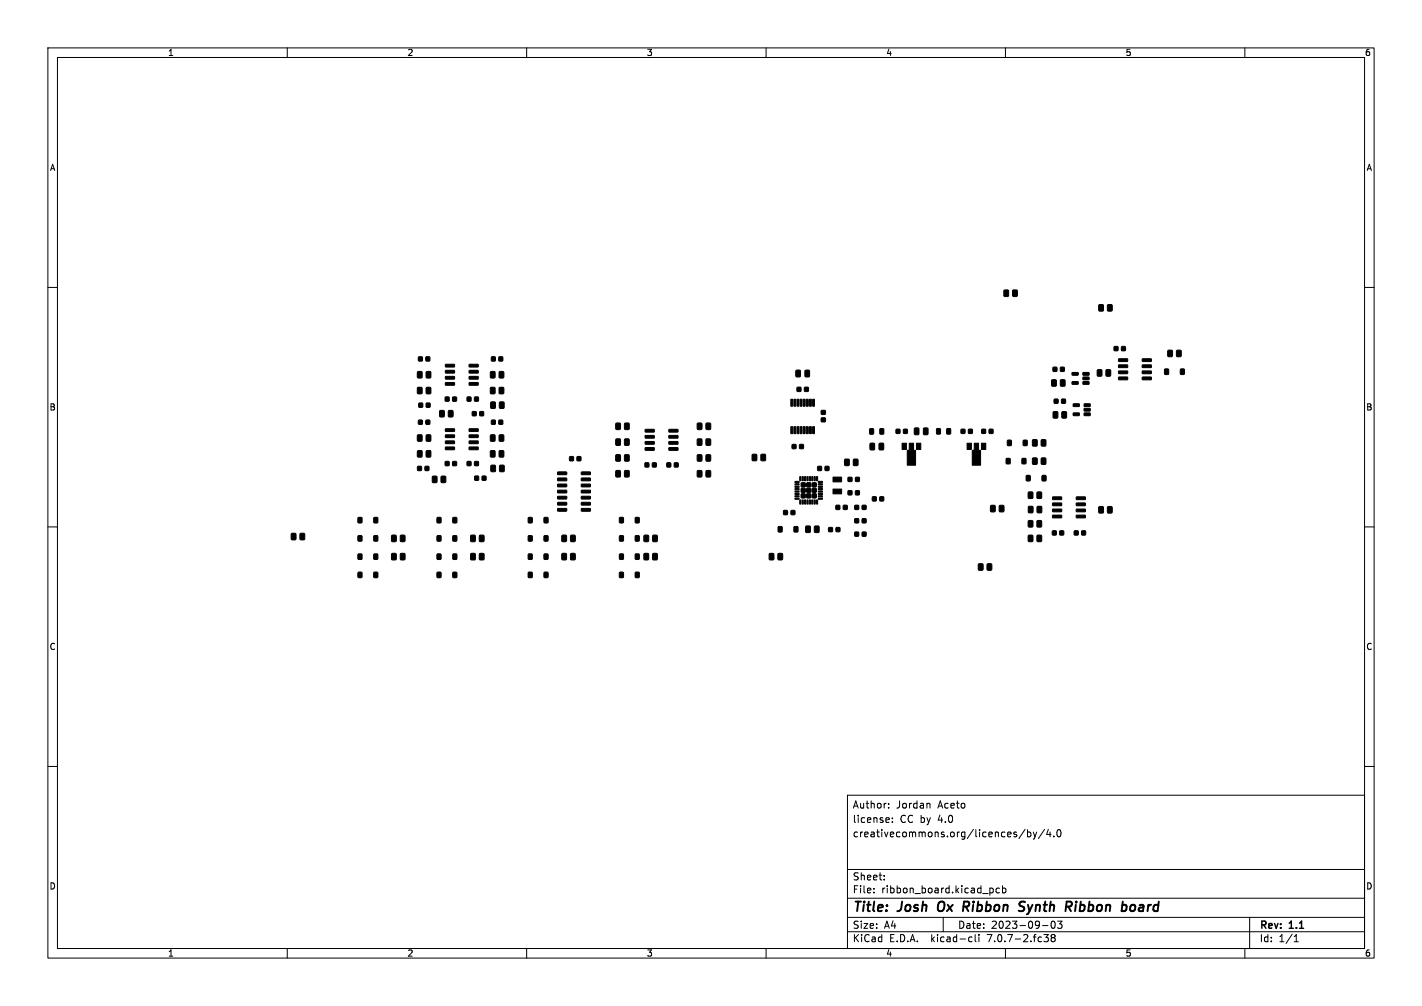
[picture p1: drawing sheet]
<svg xmlns="http://www.w3.org/2000/svg" width="297mm" height="210mm" viewBox="0 0 297 210" stroke-linecap="round" stroke-linejoin="round" font-family="sans-serif">
<defs><g id="words">
<g font-size="2.8">
<text x="178" y="190.9">Title:</text>
<text x="187.7" y="190.9">Josh</text>
<text x="196.7" y="190.9">Ox</text>
<text x="202.8" y="190.9">Ribbon</text>
<text x="215.3" y="190.9">Synth</text>
<text x="225.8" y="190.9">Ribbon</text>
<text x="238.3" y="190.9">board</text>
</g>
<g font-size="2.1">
<text x="178" y="172">license:</text>
<text x="178" y="169">Author:</text>
<text x="187.2" y="169">Jordan</text>
<text x="187.9" y="172">CC by</text>
<text x="195.9" y="169">Aceto</text>
<text x="196" y="172">4.0</text>
<text x="178" y="175">creativecommons.org/licences/by/4.0</text>
<text x="178" y="184">Sheet:</text>
<text x="178" y="186.7">File:</text>
<text x="184.1" y="186.7">ribbon_board.kicad_pcb</text>
<text x="178" y="196.9">KiCad</text>
<text x="178" y="194.1">Size:</text>
<text x="184.7" y="194.1">A4</text>
<text x="185.7" y="196.9">E.D.A.</text>
<text x="194.6" y="196.9">kicad-cli</text>
<text x="200" y="194.1">Date:</text>
<text x="206.5" y="196.9">7.0.7-2.fc38</text>
<text x="207" y="194.1">2023-09-03</text>
<text x="263" y="194.3">Rev:</text>
<text x="263" y="196.9">Id:</text>
<text x="267.1" y="196.9">1/1</text>
<text x="269.4" y="194.3">1.1</text>
</g>
<g font-size="1.8">
<text x="35" y="11.9">1</text>
<text x="85" y="11.9">2</text>
<text x="135" y="11.9">3</text>
<text x="185" y="11.9">4</text>
<text x="235" y="11.9">5</text>
<text x="285" y="11.9">6</text>
<text x="10.3" y="35.9">A</text>
<text x="285.4" y="35.9">A</text>
<text x="10.3" y="85.9">B</text>
<text x="285.3" y="85.9">B</text>
<text x="10.3" y="135.9">C</text>
<text x="285.3" y="135.9">C</text>
<text x="10.3" y="185.9">D</text>
<text x="285.3" y="185.9">D</text>
<text x="35" y="199.9">1</text>
<text x="85" y="199.9">2</text>
<text x="135" y="199.9">3</text>
<text x="185" y="199.9">4</text>
<text x="235" y="199.9">5</text>
<text x="285" y="199.9">6</text>
</g>
</g></defs>
<g fill="none" stroke="#000" stroke-width=".21">
<path d="M10 10h277v190h-277zM12 12h273v186h-273zM60 10v2M110 10v2M160 10v2M210 10v2M260 10v2M10 60h2M285 60h2M10 110h2M285 110h2M10 160h2"/>
<path d="M285 160h2M177 166h108v32h-108zM185.5 170.7l.2 .4-.7 .1M185.6 168.6v.1M185.6 167.8v.1M185.7 171.6l-.2 .1M186.4 171.6v.1M186.4 170.8v.1M194 167.7l.2 .2v.8M214.1 173.1l-1.3 2M214.6 173.2v1.5M214.6 173.8l.4-.1 .3 .3-.1 .6h-.6"/>
<path d="M215.8 173.7l.4 1M216.2 174.7l-.4 .5M216.5 173.7l-.3 1M218.2 173.1l-1.3 2M219 173.1l-.4 1.1h.9M219.3 173.7v1M220.1 174.6v.1M221 173.3l.1-.1a.8 .8 0 0 1 .5 .7 .8 .8 0 0 1-.5 .8 1 1 0 0 1-.1-1.4zM60 198v2M110 198v2M160 198v2M177 194.5h108"/>
<path d="M177 191.5h108M177 187.5h108M177 181.5h108M182.5 186.3v.1M182.5 185.5v.1M184.7 183.6v.1M184.7 182.8v.1M197 191.5v3M202.6 195.6l.4 .1M203 196.5l-.4 .1M203.7 195.1v1.3l.2 .2M204.5 195.1v.1"/>
<path d="M204.5 195.6v1M206.9 185.4h.3l.3 .3-.1 .6-.5 .1M208.7 185.5l-.4-.1-.3 .3 .2 .6h.5M209.4 185.5l.4-.1 .3 .3-.1 .6h-.6M209.4 184.9v1.5M210 198v2M217.7 193.2h1.2M218 195.1h1l-.5 .6 .4 .1v.7l-.2 .1-.6-.1M219.7 192.4a.81 .81 0 0 0 .3 1.4l.2-.1 .2-.5-.2-.8M219.8 195.7l-.3-.2 .3-.4h.3l.3 .3-.3 .3M219.8 195.7l-.3 .3 .1 .5 .2 .1h.3l.3-.3-.1-.4-.2-.2M219.8 195.7h.3"/>
<path d="M221.8 192.3l-.5 .6 .4 .1v.7l-.2 .1-.6-.1M260 198v2M261 191.5v6.5M270.3 196.6h.9M270.3 195.5l.4-.4v1.5"/>
</g>
<path d="M196.1 188.5a1.5 1.5 0 0 0 0 1.6M201.4 188.2h.7M201.7 189.3l.6 .9M202.2 189.2l-1 .1M213.2 189.2l.6 .2 .1 .4-.4 .4h-.5M213.4 188.2l.7 .1M214.7 190.8l-.2 .1M224.7 188.9l-.2 1.3M224.8 188.2v.2M236.3 189a.5 .5 0 0 1 .8 .3l-.2 .7-.6 .2" fill="none" stroke="#000" stroke-width=".4"/>
<g fill="#000" stroke="#000" stroke-width=".21">
<path d="M87.2 77.6l.7-.1 .3 .2v1l-.2 .2h-.6l-.2-.1zM87.4 74.5h.8v.8h-.8zM89 74.5h.7v.8h-.7zM89.1 77.6l.7-.1 .2 .2v1l-.1 .2h-.7l-.2-.1zM93 78.6h1.9v.5l-1.8 .1zM93 77.3h1.9v.5l-1.8 .1zM93 76.1l1.9-.1v.5l-1.8 .1zM98 76.1l1.8-.1 .1 .5-1.9 .1zM98 77.3h1.8l.1 .5-1.9 .1zM98 78.6h1.8l.1 .5-1.9 .1zM102.5 77.6l.7-.1 .2 .2v1l-.1 .2h-.7l-.2-.1zM102.7 74.5h.7v.8h-.7z"/>
<path d="M104.2 74.5h.8v.8h-.8zM104.3 77.6l.7-.1 .2 .2v1l-.1 .2h-.6l-.3-.1zM166.3 77.3h.7l.2 .1v1.1l-.2 .2h-.5l-.3-.2zM168.2 77.3h.7l.2 .1v1.1l-.2 .2h-.5l-.3-.2zM209.7 60.6l.7-.1 .3 .2v1l-.2 .2h-.6l-.2-.1zM211.5 60.6l.7-.1 .3 .2v1l-.2 .2h-.6l-.2-.1zM220 76.7h.7v.8h-.7zM221.5 76.7h.8v.8h-.8zM223.9 77.8h1.2l.1 .5h-1.2zM226.2 77.8h1.2l.1 .5h-1.2zM226.2 78.7h1.2l.1 .5-1.2 .1zM229.2 77.2h.7l.3 .1v1l-.2 .2-.6 .1-.2-.2z"/>
<path d="M229.5 63.6h.7l.3 .1v1l-.2 .2-.6 .1-.2-.2zM231 77.2h.7l.3 .1v1l-.2 .2-.6 .1-.2-.2zM231.4 63.6h.7l.2 .1v1l-.1 .2-.7 .1-.2-.2zM232.7 72.4h.8v.8h-.8zM234.3 72.4h.7v.8h-.7zM233.6 78.7h1.9v.5l-1.8 .1zM233.6 77.5l1.9-.1v.5l-1.8 .1zM233.6 76.2h1.9v.5h-1.8zM233.6 74.9h1.9v.5l-1.8 .1zM238.6 74.9h1.8l.1 .5-1.9 .1zM238.6 76.2h1.8l.1 .5h-1.9zM238.6 77.5l1.8-.1 .1 .5-1.9 .1z"/>
<path d="M238.6 78.7h1.8l.1 .5-1.9 .1zM243.3 77.1h.7v1h-.7zM244 73.2l.7-.1 .2 .1v1l-.2 .3h-.6l-.2-.2zM245.8 73.2l.7-.1 .2 .1v1l-.1 .3h-.6l-.3-.2zM246.6 77.1h.7v1h-.7zM87.2 94.1l.7-.1 .3 .2v1l-.2 .2h-.6l-.2-.1zM87.2 80.9l.7-.1 .3 .2v1l-.2 .2h-.6l-.2-.1zM87.2 97.4h.8v.8h-.8zM87.5 84.2h.8v.8h-.8zM87.2 90.8l.7-.1 .3 .2v1l-.2 .2h-.6l-.2-.1zM87.4 87.7h.8v.8h-.8zM88.8 97.4h.8v.8h-.8z"/>
<path d="M89 84.2h.8v.8h-.8zM89.1 94.1l.7-.1 .2 .2v1l-.1 .2h-.7l-.2-.1zM89.1 80.9l.7-.1 .2 .2v1l-.1 .2h-.7l-.2-.1zM89 87.7h.7v.8h-.7zM89.1 90.8l.7-.1 .2 .2v1l-.1 .2h-.7l-.2-.1zM91.9 85.7h.7l.2 .1v1l-.1 .2-.7 .1-.2-.2zM93 82.9h.8v.8h-.8zM93 96.4h.8v.8h-.8zM93.7 85.7h.7l.2 .1v1l-.1 .2-.6 .1-.3-.2zM93 93.3h1.9v.5l-1.8 .1zM93 92.1l1.9-.1v.5l-1.8 .1zM93 90.8h1.9v.5h-1.8z"/>
<path d="M93 89.5h1.9v.5l-1.8 .1zM93 79.9l1.9-.1v.5l-1.8 .1zM94.6 82.9h.7v.8h-.7zM94.6 96.4h.7v.8h-.7zM97.6 82.9h.7v.8h-.7zM97.6 96.4h.7v.8h-.7zM98.7 86h.7v.8h-.7zM99.2 99.4h.7v.8h-.7zM98 89.5h1.8l.1 .5-1.9 .1zM98 90.8h1.8l.1 .5h-1.9zM98 92.1l1.8-.1 .1 .5-1.9 .1zM98 93.3h1.8l.1 .5-1.9 .1z"/>
<path d="M98 79.9l1.8-.1 .1 .5-1.9 .1zM99.1 82.9h.8v.8h-.8zM99.1 96.4h.8v.8h-.8zM100.2 86h.8v.8h-.8zM100.7 99.4h.8v.8h-.8zM102.5 90.8l.7-.1 .2 .2v1l-.1 .2h-.7l-.2-.1zM102.7 87.7h.7v.8h-.7zM102.5 94.1l.7-.1 .2 .2v1l-.1 .2h-.7l-.2-.1zM102.5 80.9l.7-.1 .2 .2v1l-.1 .2h-.7l-.2-.1zM102.5 84l.7-.1 .3 .1v1l-.2 .3h-.6l-.2-.2zM102.6 97.2l.7-.1 .2 .1v1l-.1 .3h-.7l-.2-.2zM104.2 87.7h.8v.8h-.8z"/>
<path d="M104.3 90.8l.7-.1 .2 .2v1l-.1 .2h-.6l-.3-.1zM104.3 94.1l.7-.1 .2 .2v1l-.1 .2h-.6l-.3-.1zM104.3 80.9l.7-.1 .2 .2v1l-.1 .2h-.6l-.3-.1zM104.4 84l.7-.1 .2 .1v1l-.1 .3h-.7l-.2-.2zM104.4 97.2l.7-.1 .2 .1v1l-.1 .3h-.6l-.3-.2zM116.5 98.5h1.8l.1 .5-1.9 .1zM119 95.3h.8v.9h-.8zM120.5 95.3h.8v.9h-.8zM121.4 98.5h1.8l.1 .5-1.8 .1zM128.7 91.7l.7-.1 .2 .1v1l-.1 .3h-.7l-.2-.2zM128.7 98.3l.7-.1 .2 .2v.9l-.1 .3h-.7l-.2-.2zM128.7 88.4l.7-.1 .2 .1v1l-.1 .3h-.7l-.2-.2z"/>
<path d="M128.7 95l.7-.1 .2 .2v.9l-.1 .3h-.7l-.2-.2zM130.5 91.7l.7-.1 .2 .1v1l-.1 .3h-.6l-.3-.2zM130.5 98.3l.7-.1 .2 .2v.9l-.1 .3h-.6l-.3-.2zM130.5 88.4l.7-.1 .2 .1v1l-.1 .3h-.6l-.3-.2zM130.5 95l.7-.1 .2 .2v.9l-.1 .3h-.6l-.3-.2zM134.7 96.6h.8v.9h-.8zM134.8 93.5l1.8-.1 .1 .5-1.9 .1zM134.8 92.2h1.8l.1 .5h-1.9zM134.8 90.9h1.8l.1 .5-1.9 .1zM134.8 89.7l1.8-.1 .1 .5-1.9 .1zM136.3 96.6h.7v.9h-.7zM139.3 96.6h.8v.9h-.8z"/>
<path d="M139.7 89.7l1.8-.1 .1 .5-1.8 .1zM139.7 90.9h1.8l.1 .5-1.8 .1zM139.7 92.2h1.8l.1 .5h-1.8zM139.7 93.5l1.8-.1 .1 .5-1.8 .1zM140.9 96.6h.7v.9h-.7zM145.7 95l.7-.1 .2 .2v.9l-.1 .3h-.6l-.3-.2zM145.7 98.3l.7-.1 .2 .2v.9l-.1 .3h-.6l-.3-.2zM145.7 91.7l.7-.1 .2 .1v1l-.1 .3h-.6l-.3-.2zM145.7 88.4l.7-.1 .2 .1v1l-.1 .3h-.6l-.3-.2zM147.5 95l.7-.1 .2 .2 .1 .9-.2 .3h-.6l-.3-.2zM147.5 98.3l.7-.1 .2 .2 .1 .9-.2 .3h-.6l-.3-.2zM147.5 91.7l.7-.1 .2 .1 .1 1-.2 .3h-.6l-.3-.2z"/>
<path d="M147.5 88.4l.7-.1 .2 .1 .1 1-.2 .3h-.6l-.3-.2zM157.1 94.9l.7-.1 .3 .2v1l-.2 .2h-.6l-.2-.2zM159 94.9l.7-.1 .2 .2v1l-.1 .2h-.7l-.2-.2zM165.2 83.4h.4l-.1 1.4-.3-.1zM165.2 89.1h.4l-.1 1.4h-.3zM165.8 83.4h.4v1.4l-.4-.1zM165.8 89.1h.4v1.4h-.4zM165.5 92.8h.7v.8h-.7zM166.5 80.9h.8v.8h-.8zM166.5 83.4h.4l-.1 1.4-.3-.1zM166.5 89.1h.4l-.1 1.4h-.3zM167.1 83.4h.4v1.4l-.4-.1z"/>
<path d="M167.1 89.1h.4v1.4h-.4zM167 92.8h.8v.8h-.8zM168 80.9h.8v.8h-.8zM167.8 83.4h.4l-.1 1.4-.3-.1zM167.8 89.1h.4l-.1 1.4h-.3zM168.4 83.4h.4v1.4l-.4-.1zM168.4 89.1h.4v1.4h-.4zM169.1 83.4h.4l-.1 1.4-.3-.1zM169.1 89.1h.4l-.1 1.4h-.3zM169.7 83.4h.4v1.4l-.4-.1zM169.7 89.1h.4v1.4h-.4zM170.8 97.4h.8v.8h-.8z"/>
<path d="M171.5 87.3h.9v.7h-.9zM171.5 85.7h.9v.8h-.9zM172.3 97.4h.8v.8h-.8zM174 99.6h1.8v1h-1.8zM176.4 95.9l.8-.1 .2 .2v1l-.2 .2h-.6l-.2-.1zM178.3 95.9l.7-.1 .2 .2v1l-.1 .2h-.7l-.2-.1zM181.8 92.6l.6-.1 .3 .1v1.1l-.2 .2h-.6l-.2-.1zM181.7 89.5h.6l.2 .1v.8l-.2 .2-.7-.1zM183.7 92.6l.6-.1 .3 .1v1.1l-.2 .2h-.6l-.2-.1zM183.8 89.5h.6l.2 .1v.8l-.1 .2-.7-.1zM187.2 89.6h.7v.9h-.7zM188.4 92.5h.9v1.3h-.9z"/>
<path d="M188.7 89.6h.8v.9h-.8zM189.9 92.5h.9v1.5h.4v3.1h-1.7v-3.1h.4zM191.4 92.5h.9v1.3h-.9zM191 89.4l.7-.1 .2 .2v1l-.1 .2-.6 .1-.2-.2zM192.9 89.4l.7-.1 .2 .2v1l-.1 .2-.6 .1-.2-.2zM195.6 89.5l.6-.1 .2 .2 .1 .8-.2 .2-.7-.1zM197.8 89.5l.6-.1 .2 .2v.8l-.2 .2-.7-.1zM200.7 89.6h.8v.9h-.8zM202 92.5h.9v1.3h-.9zM202.3 89.6h.8v.9h-.8zM203.5 92.5h.9v1.5h.4v3.1h-1.7v-3.1h.4zM205 92.5h.9v1.3h-.9z"/>
<path d="M205.1 89.6h.7v.9h-.7zM206.6 89.6h.8v.9h-.8zM210.4 91.9h.8v1.1h-.8zM210.2 95.7h.8v1.1h-.8zM213.7 91.9h.8v1.1h-.8zM213.5 95.7h.8v1.1h-.8zM215.7 95.6h.7l.2 .1v1l-.1 .2-.6 .1-.3-.2zM215.7 91.8h.7l.2 .1v1l-.1 .2-.6 .1-.3-.2zM217.5 95.6h.7l.2 .1 .1 1-.2 .2-.6 .1-.2-.2zM217.5 91.8h.7l.2 .1 .1 1-.2 .2-.6 .1-.2-.2zM219.7 79.3l.7-.1 .2 .2v1l-.1 .2h-.6l-.3-.1zM220 86l.7-.1 .2 .2 .1 1-.2 .2h-.6l-.3-.1z"/>
<path d="M220.2 83.3h.8v.9h-.8zM221.5 79.3l.7-.1 .3 .2v1l-.2 .2h-.6l-.2-.1zM221.7 83.3h.8v.9h-.8zM221.8 86l.7-.1 .3 .2v1l-.2 .2h-.6l-.2-.1zM223.9 79.7h1.2l.1 .5h-1.2zM224.2 86.2h1.2v.5l-1.2 .1zM224.2 84.3h1.2v.5l-1.2 .1zM226.2 79.7h1.2l.1 .5h-1.2zM226.4 84.3h1.2l.1 .5-1.2 .1zM226.4 85.3l1.2-.1 .1 .5-1.2 .1zM226.4 86.2h1.2l.1 .5-1.2 .1zM60.9 111.4l.7-.1 .2 .2v1l-.1 .2h-.6l-.3-.1z"/>
<path d="M62.7 111.4l.7-.1 .2 .2 .1 1-.2 .2h-.6l-.3-.1zM74.8 115.7h.8v1h-.8zM74.8 108.1h.8v1h-.8zM74.8 111.9h.8v1h-.8zM78.1 115.7h.8v1h-.8zM78.1 108.1h.8v1h-.8zM78.1 111.9h.8v1h-.8zM81.8 115.6l.7-.1 .3 .2v1l-.2 .2h-.6l-.2-.1zM81.8 111.8l.7-.1 .3 .1v1l-.2 .3h-.6l-.2-.2zM83.7 115.6l.7-.1 .2 .2v1l-.1 .2h-.7l-.2-.1zM83.7 111.8l.7-.1 .2 .1v1l-.1 .3h-.7l-.2-.2zM90.3 99.4h.7l.3 .1v1l-.2 .3h-.6l-.2-.2z"/>
<path d="M91.3 108.1h.8v1h-.8zM91.3 115.7h.8v1h-.8zM91.3 111.9h.8v1h-.8zM92.2 99.4h.7l.2 .1v1l-.1 .3h-.7l-.2-.2zM94.6 108.1h.8v1h-.8zM94.6 115.7h.8v1h-.8zM94.6 111.9h.8v1h-.8zM98.3 115.6l.7-.1 .3 .2v1l-.2 .2h-.6l-.2-.1zM98.3 111.8l.7-.1 .3 .1v1l-.2 .3h-.6l-.2-.2zM100.2 115.6l.7-.1 .2 .2v1l-.1 .2h-.7l-.2-.1zM100.2 111.8l.7-.1 .2 .1v1l-.1 .3h-.7l-.2-.2zM110.4 111.9h.7v1h-.7z"/>
<path d="M110.4 115.7h.7v1h-.7zM110.4 108.1h.7v1h-.7zM113.7 111.9h.7v1h-.7zM113.7 115.7h.7v1h-.7zM113.7 108.1h.7v1h-.7zM117.4 111.8l.7-.1 .2 .1v1l-.1 .3h-.6l-.3-.2zM117.4 115.6l.7-.1 .2 .2v1l-.1 .2h-.6l-.3-.1zM116.5 106.2l1.8-.1 .1 .5-1.9 .1zM116.5 104.9h1.8l.1 .5h-1.9zM116.5 103.6h1.8l.1 .5-1.9 .1zM116.5 102.4l1.8-.1 .1 .5-1.9 .1zM116.5 101.1h1.8l.1 .5h-1.9z"/>
<path d="M116.5 99.8h1.8l.1 .5-1.9 .1zM119.2 111.8l.7-.1 .3 .1v1l-.2 .3h-.6l-.2-.2zM119.2 115.6l.7-.1 .3 .2v1l-.2 .2h-.6l-.2-.1zM121.4 99.8h1.8l.1 .5-1.8 .1zM121.4 101.1h1.8l.1 .5h-1.8zM121.4 102.4l1.8-.1 .1 .5-1.8 .1zM121.4 103.6h1.8l.1 .5-1.8 .1zM121.4 104.9h1.8l.1 .5h-1.8zM121.4 106.2l1.8-.1 .1 .5-1.8 .1zM129.4 115.7h.8v1h-.8zM129.4 111.9h.8v1h-.8zM129.4 108.1h.8v1h-.8z"/>
<path d="M132.7 115.7h.8v1h-.8zM132.7 111.9h.8v1h-.8zM132.7 108.1h.8v1h-.8zM134.5 111.8l.7-.1 .3 .1v1l-.2 .3h-.6l-.2-.2zM134.5 115.6l.7-.1 .3 .2v1l-.2 .2h-.6l-.2-.1zM136.4 111.8l.7-.1 .2 .1v1l-.1 .3h-.7l-.2-.2zM136.4 115.6l.7-.1 .2 .2v1l-.1 .2h-.7l-.2-.1zM160.7 115.6l.7-.1 .2 .2 .1 1-.2 .2h-.6l-.3-.1zM162.5 115.6l.7-.1 .3 .2v1l-.2 .2h-.6l-.2-.1zM162.6 110h.7v1h-.7zM163.7 106.6h.8v.8h-.8zM165.2 106.6h.8v.8h-.8z"/>
<path d="M165.9 110h.7v1h-.7zM166.1 104h.8v.2h-.8zM166.1 103.5h.8v.2h-.8zM166.1 103h.8v.2h-.8zM166.1 102.5h.8v.2h-.8zM166.1 102h.8v.2h-.8zM166.1 101.5h.8v.2h-.8zM166.1 101h.8v.2h-.8zM166.1 100.5h.8v.2h-.8zM167.1 104.4h.2l-.1 .8h-.2zM167.1 99.5h.2l-.1 .9-.2-.1zM167.6 104.4h.2l-.1 .8h-.2z"/>
<path d="M167.6 99.5h.2l-.1 .9-.2-.1zM167.4 103.1h.8v.8h-.8zM167.4 102h.8v.8h-.8zM167.4 100.8h.8v.8h-.8zM168.1 104.4h.2l-.1 .8h-.2zM168.1 99.5h.2l-.1 .9-.2-.1zM168.6 104.4h.2l-.1 .8h-.2zM168.6 99.5h.2l-.1 .9-.2-.1zM168.3 109.9l.7-.1 .3 .1v1l-.2 .3h-.6l-.2-.2zM169.1 104.4h.2l-.1 .8h-.2zM169.1 99.5h.2l-.1 .9-.2-.1zM168.5 103.1h.8v.8h-.8z"/>
<path d="M168.5 102h.8v.8h-.8zM168.5 100.8h.8v.8h-.8zM169.6 104.4h.2l-.1 .8h-.2zM169.6 99.5h.2l-.1 .9-.2-.1zM170.1 104.4h.2l-.1 .8h-.2zM170.1 99.5h.2l-.1 .9-.2-.1zM169.7 103.1h.8v.8h-.8zM169.7 102h.8v.8h-.8zM169.7 100.8h.8v.8h-.8zM170.6 104.4h.2l-.1 .8h-.2zM170.6 99.5h.2l-.1 .9-.2-.1zM170.1 109.9l.7-.1 .3 .1v1l-.2 .3h-.6l-.2-.2z"/>
<path d="M170.9 100.5h.8l.1 .2h-.9zM170.9 101h.8l.1 .2h-.9zM170.9 101.5h.8l.1 .2h-.9zM170.9 102h.8l.1 .2h-.9zM170.9 102.5h.8l.1 .2h-.9zM170.9 103h.8l.1 .2h-.9zM170.9 103.5h.8l.1 .2h-.9zM170.9 104h.8l.1 .2h-.9zM173.1 110.1h.8v.9h-.8zM174 102.1h1.8v1h-1.8zM174.6 105.5h.8v.8h-.8zM174.6 110.1h.8v.9h-.8z"/>
<path d="M176.2 105.5h.7v.8h-.7zM177.1 102.5h.8v.8h-.8zM177.1 99.7h.8v.8h-.8zM178.5 108.3h.8v.8h-.8zM178.5 111.1h.8v.8h-.8zM178.5 105.5h.8v.8h-.8zM178.7 102.5h.8v.8h-.8zM178.7 99.7h.8v.8h-.8zM180.1 108.3h.8v.8h-.8zM180.1 111.1h.8v.8h-.8zM180.1 105.5h.8v.8h-.8zM182.2 103.7h.8v.8h-.8z"/>
<path d="M183.8 103.7h.7v.8h-.7zM204.4 117.7h.7l.2 .1v1l-.1 .2-.6 .1-.3-.2zM206.2 117.7h.7l.2 .1 .1 1-.2 .2-.6 .1-.2-.2zM206.9 105.5h.7l.3 .1v1l-.2 .3h-.6l-.2-.2zM208.8 105.5h.7l.2 .1v1l-.1 .3h-.7l-.2-.2zM214.8 108.7l.7-.1 .2 .2 .1 1-.2 .2h-.6l-.3-.1zM214.8 105.7h.7l.3 .1v1l-.2 .3h-.6l-.2-.2zM214.4 99.3h.7v1.1h-.7zM214.8 111.8l.7-.1 .2 .1 .1 1-.2 .3h-.6l-.3-.2zM214.8 102.8l.7-.1 .2 .1 .1 1-.2 .3h-.6l-.3-.2zM216.6 108.7l.7-.1 .3 .2v1l-.2 .2h-.6l-.2-.1zM216.7 105.7h.7l.2 .1v1l-.1 .3h-.7l-.2-.2z"/>
<path d="M216.6 111.8l.7-.1 .3 .1v1l-.2 .3h-.6l-.2-.2zM216.6 102.8l.7-.1 .3 .1v1l-.2 .3h-.6l-.2-.2zM217.7 99.3h.7v1.1h-.7zM219.8 110.8h.8v.9h-.8zM219.9 107.6l1.8-.1 .1 .5-1.9 .1zM219.9 106.3h1.8l.1 .5h-1.9zM219.9 105h1.8l.1 .5-1.9 .1zM219.9 103.8l1.8-.1 .1 .5-1.9 .1zM221.4 110.8h.7v.9h-.7zM224.4 110.8h.8v.9h-.8zM224.8 103.8l1.8-.1 .1 .5-1.8 .1zM224.8 105h1.8l.1 .5-1.8 .1z"/>
<path d="M224.8 106.3h1.8l.1 .5h-1.8zM224.8 107.6l1.8-.1 .1 .5-1.8 .1zM225.9 110.8h.8v.9h-.8zM229.5 105.8l.7-.1 .3 .2v1l-.2 .2h-.6l-.2-.1zM231.4 105.8l.7-.1 .2 .2v1l-.1 .2h-.7l-.2-.1zM74.8 119.5h.8v1h-.8zM78.1 119.5h.8v1h-.8zM91.3 119.5h.8v1h-.8zM94.6 119.5h.8v1h-.8zM110.4 119.5h.7v1h-.7zM113.7 119.5h.7v1h-.7zM129.4 119.5h.8v1h-.8z"/>
<path d="M132.7 119.5h.8v1h-.8z"/>
</g>
<use href="#words"/>
</svg>
